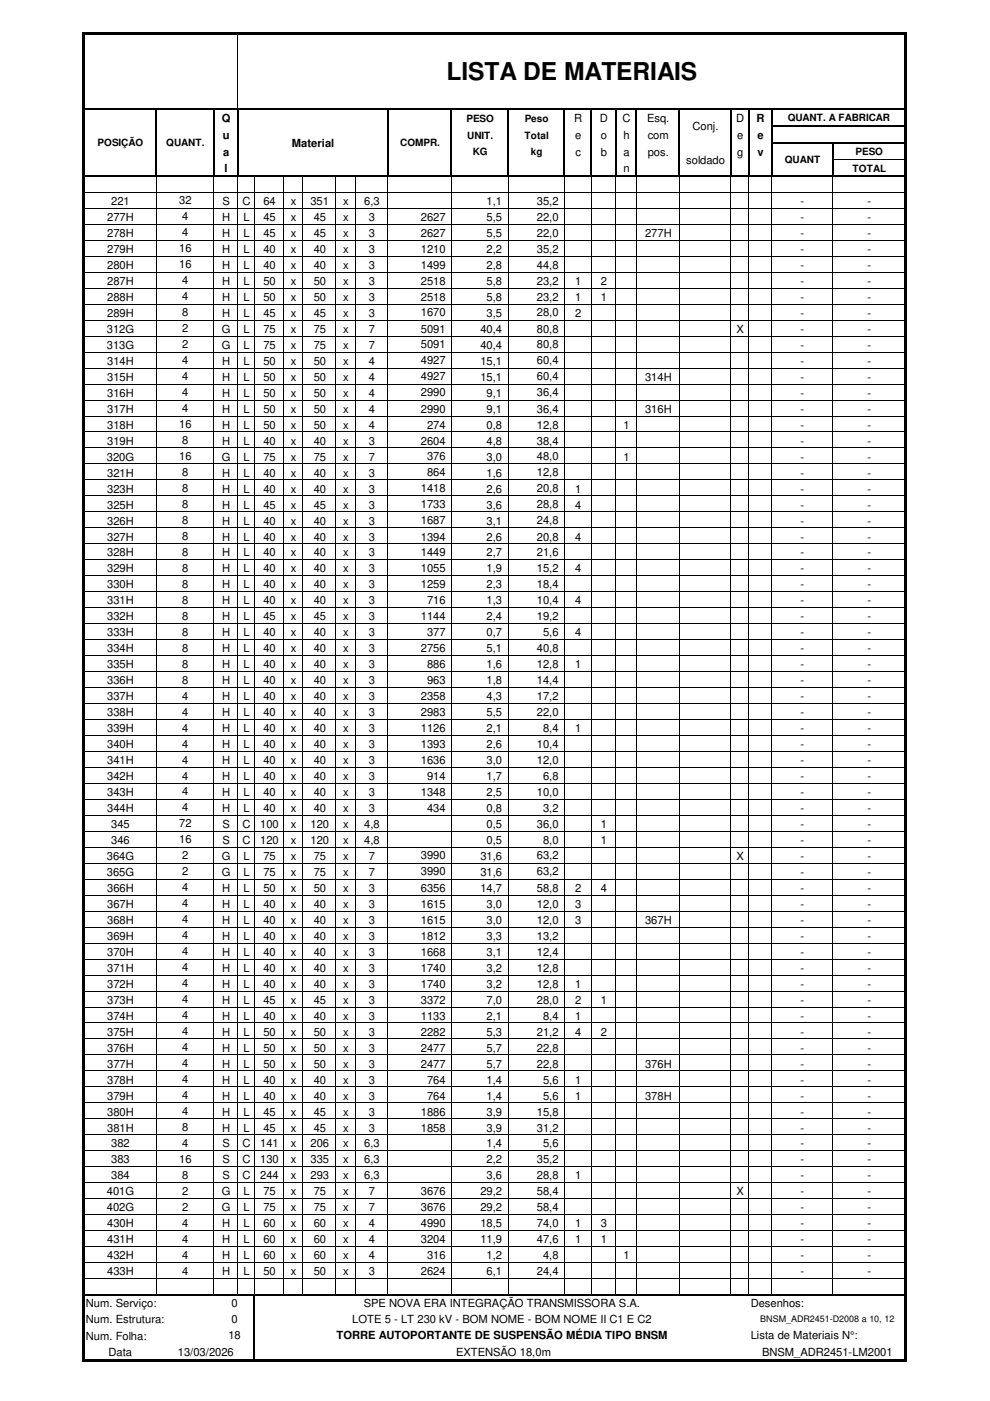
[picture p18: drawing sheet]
<svg xmlns="http://www.w3.org/2000/svg" width="210mm" height="297mm" viewBox="0 0 210 297" stroke-linecap="round" stroke-linejoin="round" font-family="sans-serif">
<defs><g id="words">
<text font-size="5.2" x="94.7" y="17">LISTA DE MATERIAIS</text>
<g font-size="2.4">
<text x="47" y="25.9">Q</text>
<text x="47.2" y="29.5">u</text>
<text x="121.8" y="25.9">R</text>
<text x="122" y="29.5">e</text>
<text x="127.2" y="25.9">D</text>
<text x="127.4" y="29.5">o</text>
<text x="132" y="25.9">C</text>
<text x="132.2" y="29.5">h</text>
<text x="137.2" y="25.9">Esq.</text>
<text x="137.3" y="29.5">com</text>
<text x="146.9" y="27.6">Conj.</text>
<text x="156.1" y="25.9">D</text>
<text x="156.3" y="29.5">e</text>
<text x="160.4" y="25.9">R</text>
<text x="160.6" y="29.5">e</text>
<text x="47.3" y="33">a</text>
<text x="61.9" y="31.1">Material</text>
<text x="122" y="33">c</text>
<text x="127.4" y="33">b</text>
<text x="132.2" y="33">a</text>
<text x="137.3" y="33">pos.</text>
<text x="145.5" y="34.7">soldado</text>
<text x="156.3" y="33">g</text>
<text x="160.6" y="33">v</text>
<text x="47.6" y="36.4">l</text>
<text x="132.2" y="36.4">n</text>
<text x="22.7" y="46.9">277H</text>
<text x="23.6" y="43.5">221</text>
<text x="38" y="43.3">32</text>
<text x="38.7" y="46.7">4</text>
<text x="47.1" y="46.9">H</text>
<text x="47.2" y="43.5">S</text>
<text x="51.4" y="43.5">C</text>
<text x="51.6" y="46.9">L</text>
<text x="55.8" y="43.5">64</text>
<text x="55.8" y="46.9">45</text>
<text x="61.7" y="43.5">x</text>
<text x="61.7" y="46.9">x</text>
<text x="65.8" y="43.5">351</text>
<text x="66.5" y="46.9">45</text>
<text x="72.7" y="43.5">x</text>
<text x="72.7" y="46.9">x</text>
<text x="77.2" y="43.5">6,3</text>
<text x="78.2" y="46.9">3</text>
<text x="89.2" y="46.9">2627</text>
<text x="103.2" y="43.5">1,1</text>
<text x="103.2" y="46.9">5,5</text>
<text x="113.8" y="43.5">35,2</text>
<text x="113.8" y="46.9">22,0</text>
<text x="169.8" y="43.5">-</text>
<text x="169.8" y="46.9">-</text>
<text x="183.9" y="43.5">-</text>
<text x="183.9" y="46.9">-</text>
<text x="22.7" y="50.2">278H</text>
<text x="22.7" y="53.6">279H</text>
<text x="38" y="53.5">16</text>
<text x="38.7" y="50.1">4</text>
<text x="47.1" y="50.2">H</text>
<text x="47.1" y="53.6">H</text>
<text x="51.6" y="50.2">L</text>
<text x="51.6" y="53.6">L</text>
<text x="55.8" y="50.2">45</text>
<text x="55.8" y="53.6">40</text>
<text x="61.7" y="50.2">x</text>
<text x="61.7" y="53.6">x</text>
<text x="66.5" y="50.2">45</text>
<text x="66.5" y="53.6">40</text>
<text x="72.7" y="50.2">x</text>
<text x="72.7" y="53.6">x</text>
<text x="78.2" y="50.2">3</text>
<text x="78.2" y="53.6">3</text>
<text x="89.2" y="50.2">2627</text>
<text x="89.2" y="53.6">1210</text>
<text x="103.2" y="50.2">5,5</text>
<text x="103.2" y="53.6">2,2</text>
<text x="113.8" y="50.2">22,0</text>
<text x="113.8" y="53.6">35,2</text>
<text x="136.8" y="50.2">277H</text>
<text x="169.8" y="50.2">-</text>
<text x="169.8" y="53.6">-</text>
<text x="183.9" y="50.2">-</text>
<text x="183.9" y="53.6">-</text>
<text x="22.7" y="57">280H</text>
<text x="38" y="56.9">16</text>
<text x="47.1" y="57">H</text>
<text x="51.6" y="57">L</text>
<text x="55.8" y="57">40</text>
<text x="61.7" y="57">x</text>
<text x="66.5" y="57">40</text>
<text x="72.7" y="57">x</text>
<text x="78.2" y="57">3</text>
<text x="89.2" y="57">1499</text>
<text x="103.2" y="57">2,8</text>
<text x="113.8" y="57">44,8</text>
<text x="169.8" y="57">-</text>
<text x="183.9" y="57">-</text>
<text x="22.7" y="60.4">287H</text>
<text x="22.7" y="63.8">288H</text>
<text x="38.7" y="60.3">4</text>
<text x="38.7" y="63.7">4</text>
<text x="47.1" y="60.4">H</text>
<text x="47.1" y="63.8">H</text>
<text x="51.6" y="60.4">L</text>
<text x="51.6" y="63.8">L</text>
<text x="55.8" y="60.4">50</text>
<text x="55.8" y="63.8">50</text>
<text x="61.7" y="60.4">x</text>
<text x="61.7" y="63.8">x</text>
<text x="66.5" y="60.4">50</text>
<text x="66.5" y="63.8">50</text>
<text x="72.7" y="60.4">x</text>
<text x="72.7" y="63.8">x</text>
<text x="78.2" y="60.4">3</text>
<text x="78.2" y="63.8">3</text>
<text x="89.2" y="60.4">2518</text>
<text x="89.2" y="63.8">2518</text>
<text x="103.2" y="60.4">5,8</text>
<text x="103.2" y="63.8">5,8</text>
<text x="113.8" y="60.4">23,2</text>
<text x="113.8" y="63.8">23,2</text>
<text x="122" y="60.4">1</text>
<text x="122" y="63.8">1</text>
<text x="127.4" y="60.4">2</text>
<text x="127.4" y="63.8">1</text>
<text x="169.8" y="60.4">-</text>
<text x="169.8" y="63.8">-</text>
<text x="183.9" y="60.4">-</text>
<text x="183.9" y="63.8">-</text>
<text x="22.6" y="70.6">312G</text>
<text x="22.7" y="67.2">289H</text>
<text x="38.7" y="70.4">2</text>
<text x="38.7" y="67.1">8</text>
<text x="47" y="70.6">G</text>
<text x="47.1" y="67.2">H</text>
<text x="51.6" y="70.6">L</text>
<text x="51.6" y="67.2">L</text>
<text x="55.8" y="70.6">75</text>
<text x="55.8" y="67.2">45</text>
<text x="61.7" y="70.6">x</text>
<text x="61.7" y="67.2">x</text>
<text x="66.5" y="70.6">75</text>
<text x="66.5" y="67.2">45</text>
<text x="72.7" y="70.6">x</text>
<text x="72.7" y="67.2">x</text>
<text x="78.2" y="70.6">7</text>
<text x="78.2" y="67.2">3</text>
<text x="89.2" y="70.6">5091</text>
<text x="89.2" y="67.1">1670</text>
<text x="101.9" y="70.6">40,4</text>
<text x="103.2" y="67.2">3,5</text>
<text x="113.8" y="70.6">80,8</text>
<text x="113.8" y="67.1">28,0</text>
<text x="122" y="67.2">2</text>
<text x="156.2" y="70.6">X</text>
<text x="169.8" y="70.6">-</text>
<text x="169.8" y="67.2">-</text>
<text x="183.9" y="70.6">-</text>
<text x="183.9" y="67.2">-</text>
<text x="22.6" y="74">313G</text>
<text x="22.7" y="77.3">314H</text>
<text x="38.7" y="73.8">2</text>
<text x="38.7" y="77.2">4</text>
<text x="47" y="74">G</text>
<text x="47.1" y="77.3">H</text>
<text x="51.6" y="74">L</text>
<text x="51.6" y="77.3">L</text>
<text x="55.8" y="74">75</text>
<text x="55.8" y="77.3">50</text>
<text x="61.7" y="74">x</text>
<text x="61.7" y="77.3">x</text>
<text x="66.5" y="74">75</text>
<text x="66.5" y="77.3">50</text>
<text x="72.7" y="74">x</text>
<text x="72.7" y="77.3">x</text>
<text x="78.2" y="74">7</text>
<text x="78.2" y="77.3">4</text>
<text x="89.2" y="73.8">5091</text>
<text x="89.2" y="77.2">4927</text>
<text x="101.9" y="74">40,4</text>
<text x="101.9" y="77.3">15,1</text>
<text x="113.8" y="73.8">80,8</text>
<text x="113.8" y="77.2">60,4</text>
<text x="169.8" y="74">-</text>
<text x="169.8" y="77.3">-</text>
<text x="183.9" y="74">-</text>
<text x="183.9" y="77.3">-</text>
<text x="22.7" y="80.7">315H</text>
<text x="38.7" y="84">4</text>
<text x="38.7" y="80.6">4</text>
<text x="47.1" y="80.7">H</text>
<text x="51.6" y="80.7">L</text>
<text x="55.8" y="80.7">50</text>
<text x="61.7" y="80.7">x</text>
<text x="66.5" y="80.7">50</text>
<text x="72.7" y="80.7">x</text>
<text x="78.2" y="80.7">4</text>
<text x="89.2" y="84">2990</text>
<text x="89.2" y="80.6">4927</text>
<text x="101.9" y="80.7">15,1</text>
<text x="113.8" y="80.6">60,4</text>
<text x="113.8" y="84">36,4</text>
<text x="136.8" y="80.7">314H</text>
<text x="169.8" y="80.7">-</text>
<text x="183.9" y="80.7">-</text>
<text x="22.7" y="84.1">316H</text>
<text x="22.7" y="87.5">317H</text>
<text x="38.7" y="87.4">4</text>
<text x="47.1" y="84.1">H</text>
<text x="47.1" y="87.5">H</text>
<text x="51.6" y="84.1">L</text>
<text x="51.6" y="87.5">L</text>
<text x="55.8" y="84.1">50</text>
<text x="55.8" y="87.5">50</text>
<text x="61.7" y="84.1">x</text>
<text x="61.7" y="87.5">x</text>
<text x="66.5" y="84.1">50</text>
<text x="66.5" y="87.5">50</text>
<text x="72.7" y="84.1">x</text>
<text x="72.7" y="87.5">x</text>
<text x="78.2" y="84.1">4</text>
<text x="78.2" y="87.5">4</text>
<text x="89.2" y="87.5">2990</text>
<text x="103.2" y="84.1">9,1</text>
<text x="103.2" y="87.5">9,1</text>
<text x="113.8" y="87.5">36,4</text>
<text x="136.8" y="87.5">316H</text>
<text x="169.8" y="84.1">-</text>
<text x="169.8" y="87.5">-</text>
<text x="183.9" y="84.1">-</text>
<text x="183.9" y="87.5">-</text>
<text x="22.7" y="90.9">318H</text>
<text x="22.7" y="94.3">319H</text>
<text x="38" y="90.8">16</text>
<text x="38.7" y="94.1">8</text>
<text x="47.1" y="90.9">H</text>
<text x="47.1" y="94.3">H</text>
<text x="51.6" y="90.9">L</text>
<text x="51.6" y="94.3">L</text>
<text x="55.8" y="90.9">50</text>
<text x="55.8" y="94.3">40</text>
<text x="61.7" y="90.9">x</text>
<text x="61.7" y="94.3">x</text>
<text x="66.5" y="90.9">50</text>
<text x="66.5" y="94.3">40</text>
<text x="72.7" y="90.9">x</text>
<text x="72.7" y="94.3">x</text>
<text x="78.2" y="90.9">4</text>
<text x="78.2" y="94.3">3</text>
<text x="89.2" y="94.3">2604</text>
<text x="90.6" y="90.9">274</text>
<text x="103.2" y="90.9">0,8</text>
<text x="103.2" y="94.3">4,8</text>
<text x="113.8" y="90.9">12,8</text>
<text x="113.8" y="94.3">38,4</text>
<text x="132.2" y="90.9">1</text>
<text x="169.8" y="90.9">-</text>
<text x="169.8" y="94.3">-</text>
<text x="183.9" y="90.9">-</text>
<text x="183.9" y="94.3">-</text>
<text x="22.6" y="97.7">320G</text>
<text x="22.7" y="101">321H</text>
<text x="38" y="97.5">16</text>
<text x="38.7" y="100.9">8</text>
<text x="47" y="97.7">G</text>
<text x="47.1" y="101">H</text>
<text x="51.6" y="101">L</text>
<text x="51.6" y="97.7">L</text>
<text x="55.8" y="101">40</text>
<text x="55.8" y="97.7">75</text>
<text x="61.7" y="101">x</text>
<text x="61.7" y="97.7">x</text>
<text x="66.5" y="101">40</text>
<text x="66.5" y="97.7">75</text>
<text x="72.7" y="101">x</text>
<text x="72.7" y="97.7">x</text>
<text x="78.2" y="101">3</text>
<text x="78.2" y="97.7">7</text>
<text x="90.6" y="100.9">864</text>
<text x="90.6" y="97.5">376</text>
<text x="103.2" y="101">1,6</text>
<text x="103.2" y="97.7">3,0</text>
<text x="113.8" y="100.9">12,8</text>
<text x="113.8" y="97.5">48,0</text>
<text x="132.2" y="97.7">1</text>
<text x="169.8" y="101">-</text>
<text x="169.8" y="97.7">-</text>
<text x="183.9" y="101">-</text>
<text x="183.9" y="97.7">-</text>
<text x="22.7" y="104.4">323H</text>
<text x="22.7" y="107.8">325H</text>
<text x="38.7" y="104.3">8</text>
<text x="38.7" y="107.7">8</text>
<text x="47.1" y="104.4">H</text>
<text x="47.1" y="107.8">H</text>
<text x="51.6" y="104.4">L</text>
<text x="51.6" y="107.8">L</text>
<text x="55.8" y="104.4">40</text>
<text x="55.8" y="107.8">45</text>
<text x="61.7" y="104.4">x</text>
<text x="61.7" y="107.8">x</text>
<text x="66.5" y="104.4">40</text>
<text x="66.5" y="107.8">45</text>
<text x="72.7" y="104.4">x</text>
<text x="72.7" y="107.8">x</text>
<text x="78.2" y="104.4">3</text>
<text x="78.2" y="107.8">3</text>
<text x="89.2" y="104.3">1418</text>
<text x="89.2" y="107.7">1733</text>
<text x="103.2" y="104.4">2,6</text>
<text x="103.2" y="107.8">3,6</text>
<text x="113.8" y="104.3">20,8</text>
<text x="113.8" y="107.7">28,8</text>
<text x="122" y="104.4">1</text>
<text x="122" y="107.8">4</text>
<text x="169.8" y="104.4">-</text>
<text x="169.8" y="107.8">-</text>
<text x="183.9" y="104.4">-</text>
<text x="183.9" y="107.8">-</text>
<text x="22.7" y="111.2">326H</text>
<text x="38.7" y="111.1">8</text>
<text x="47.1" y="111.2">H</text>
<text x="51.6" y="111.2">L</text>
<text x="55.8" y="111.2">40</text>
<text x="61.7" y="111.2">x</text>
<text x="66.5" y="111.2">40</text>
<text x="72.7" y="111.2">x</text>
<text x="78.2" y="111.2">3</text>
<text x="89.2" y="111.1">1687</text>
<text x="103.2" y="111.2">3,1</text>
<text x="113.8" y="111.1">24,8</text>
<text x="169.8" y="111.2">-</text>
<text x="183.9" y="111.2">-</text>
<text x="22.7" y="114.6">327H</text>
<text x="22.7" y="118">328H</text>
<text x="38.7" y="114.5">8</text>
<text x="38.7" y="117.9">8</text>
<text x="47.1" y="114.6">H</text>
<text x="47.1" y="118">H</text>
<text x="51.6" y="114.6">L</text>
<text x="51.6" y="118">L</text>
<text x="55.8" y="114.6">40</text>
<text x="55.8" y="118">40</text>
<text x="61.7" y="114.6">x</text>
<text x="61.7" y="118">x</text>
<text x="66.5" y="114.6">40</text>
<text x="66.5" y="118">40</text>
<text x="72.7" y="114.6">x</text>
<text x="72.7" y="118">x</text>
<text x="78.2" y="114.6">3</text>
<text x="78.2" y="118">3</text>
<text x="89.2" y="114.6">1394</text>
<text x="89.2" y="118">1449</text>
<text x="103.2" y="114.6">2,6</text>
<text x="103.2" y="118">2,7</text>
<text x="113.8" y="114.6">20,8</text>
<text x="113.8" y="118">21,6</text>
<text x="122" y="114.6">4</text>
<text x="169.8" y="114.6">-</text>
<text x="169.8" y="118">-</text>
<text x="183.9" y="114.6">-</text>
<text x="183.9" y="118">-</text>
<text x="22.7" y="121.4">329H</text>
<text x="22.7" y="124.8">330H</text>
<text x="38.7" y="121.2">8</text>
<text x="38.7" y="124.6">8</text>
<text x="47.1" y="121.4">H</text>
<text x="47.1" y="124.8">H</text>
<text x="51.6" y="121.4">L</text>
<text x="51.6" y="124.8">L</text>
<text x="55.8" y="121.4">40</text>
<text x="55.8" y="124.8">40</text>
<text x="61.7" y="121.4">x</text>
<text x="61.7" y="124.8">x</text>
<text x="66.5" y="121.4">40</text>
<text x="66.5" y="124.8">40</text>
<text x="72.7" y="121.4">x</text>
<text x="72.7" y="124.8">x</text>
<text x="78.2" y="121.4">3</text>
<text x="78.2" y="124.8">3</text>
<text x="89.2" y="121.4">1055</text>
<text x="89.2" y="124.8">1259</text>
<text x="103.2" y="121.4">1,9</text>
<text x="103.2" y="124.8">2,3</text>
<text x="113.8" y="121.4">15,2</text>
<text x="113.8" y="124.8">18,4</text>
<text x="122" y="121.4">4</text>
<text x="169.8" y="121.4">-</text>
<text x="169.8" y="124.8">-</text>
<text x="183.9" y="121.4">-</text>
<text x="183.9" y="124.8">-</text>
<text x="22.7" y="128.1">331H</text>
<text x="22.7" y="131.5">332H</text>
<text x="38.7" y="128">8</text>
<text x="38.7" y="131.4">8</text>
<text x="47.1" y="128.1">H</text>
<text x="47.1" y="131.5">H</text>
<text x="51.6" y="128.1">L</text>
<text x="51.6" y="131.5">L</text>
<text x="55.8" y="128.1">40</text>
<text x="55.8" y="131.5">45</text>
<text x="61.7" y="128.1">x</text>
<text x="61.7" y="131.5">x</text>
<text x="66.5" y="128.1">40</text>
<text x="66.5" y="131.5">45</text>
<text x="72.7" y="128.1">x</text>
<text x="72.7" y="131.5">x</text>
<text x="78.2" y="128.1">3</text>
<text x="78.2" y="131.5">3</text>
<text x="89.2" y="131.5">1144</text>
<text x="90.6" y="128.1">716</text>
<text x="103.2" y="128.1">1,3</text>
<text x="103.2" y="131.5">2,4</text>
<text x="113.8" y="128.1">10,4</text>
<text x="113.8" y="131.5">19,2</text>
<text x="122" y="128.1">4</text>
<text x="169.8" y="128.1">-</text>
<text x="169.8" y="131.5">-</text>
<text x="183.9" y="128.1">-</text>
<text x="183.9" y="131.5">-</text>
<text x="22.7" y="134.9">333H</text>
<text x="38.7" y="134.8">8</text>
<text x="47.1" y="134.9">H</text>
<text x="51.6" y="134.9">L</text>
<text x="55.8" y="134.9">40</text>
<text x="61.7" y="134.9">x</text>
<text x="66.5" y="134.9">40</text>
<text x="72.7" y="134.9">x</text>
<text x="78.2" y="134.9">3</text>
<text x="90.6" y="134.9">377</text>
<text x="103.2" y="134.9">0,7</text>
<text x="115.1" y="134.9">5,6</text>
<text x="122" y="134.9">4</text>
<text x="169.8" y="134.9">-</text>
<text x="183.9" y="134.9">-</text>
<text x="22.7" y="138.3">334H</text>
<text x="22.7" y="141.7">335H</text>
<text x="38.7" y="138.2">8</text>
<text x="38.7" y="141.6">8</text>
<text x="47.1" y="138.3">H</text>
<text x="47.1" y="141.7">H</text>
<text x="51.6" y="138.3">L</text>
<text x="51.6" y="141.7">L</text>
<text x="55.8" y="138.3">40</text>
<text x="55.8" y="141.7">40</text>
<text x="61.7" y="138.3">x</text>
<text x="61.7" y="141.7">x</text>
<text x="66.5" y="138.3">40</text>
<text x="66.5" y="141.7">40</text>
<text x="72.7" y="138.3">x</text>
<text x="72.7" y="141.7">x</text>
<text x="78.2" y="138.3">3</text>
<text x="78.2" y="141.7">3</text>
<text x="89.2" y="138.3">2756</text>
<text x="90.6" y="141.7">886</text>
<text x="103.2" y="138.3">5,1</text>
<text x="103.2" y="141.7">1,6</text>
<text x="113.8" y="138.3">40,8</text>
<text x="113.8" y="141.7">12,8</text>
<text x="122" y="141.7">1</text>
<text x="169.8" y="141.7">-</text>
<text x="169.8" y="138.3">-</text>
<text x="183.9" y="141.7">-</text>
<text x="183.9" y="138.3">-</text>
<text x="22.7" y="145.1">336H</text>
<text x="22.7" y="148.5">337H</text>
<text x="38.7" y="144.9">8</text>
<text x="38.7" y="148.3">4</text>
<text x="47.1" y="145.1">H</text>
<text x="47.1" y="148.5">H</text>
<text x="51.6" y="145.1">L</text>
<text x="51.6" y="148.5">L</text>
<text x="55.8" y="145.1">40</text>
<text x="55.8" y="148.5">40</text>
<text x="61.7" y="145.1">x</text>
<text x="61.7" y="148.5">x</text>
<text x="66.5" y="145.1">40</text>
<text x="66.5" y="148.5">40</text>
<text x="72.7" y="145.1">x</text>
<text x="72.7" y="148.5">x</text>
<text x="78.2" y="145.1">3</text>
<text x="78.2" y="148.5">3</text>
<text x="89.2" y="148.5">2358</text>
<text x="90.6" y="145.1">963</text>
<text x="103.2" y="145.1">1,8</text>
<text x="103.2" y="148.5">4,3</text>
<text x="113.8" y="145.1">14,4</text>
<text x="113.8" y="148.5">17,2</text>
<text x="169.8" y="145.1">-</text>
<text x="169.8" y="148.5">-</text>
<text x="183.9" y="145.1">-</text>
<text x="183.9" y="148.5">-</text>
<text x="22.7" y="151.8">338H</text>
<text x="22.7" y="155.2">339H</text>
<text x="38.7" y="151.7">4</text>
<text x="38.7" y="155.1">4</text>
<text x="47.1" y="151.8">H</text>
<text x="47.1" y="155.2">H</text>
<text x="51.6" y="151.8">L</text>
<text x="51.6" y="155.2">L</text>
<text x="55.8" y="151.8">40</text>
<text x="55.8" y="155.2">40</text>
<text x="61.7" y="151.8">x</text>
<text x="61.7" y="155.2">x</text>
<text x="66.5" y="151.8">40</text>
<text x="66.5" y="155.2">40</text>
<text x="72.7" y="151.8">x</text>
<text x="72.7" y="155.2">x</text>
<text x="78.2" y="151.8">3</text>
<text x="78.2" y="155.2">3</text>
<text x="89.2" y="151.8">2983</text>
<text x="89.2" y="155.2">1126</text>
<text x="103.2" y="151.8">5,5</text>
<text x="103.2" y="155.2">2,1</text>
<text x="113.8" y="151.8">22,0</text>
<text x="115.1" y="155.2">8,4</text>
<text x="122" y="155.2">1</text>
<text x="169.8" y="155.2">-</text>
<text x="169.8" y="151.8">-</text>
<text x="183.9" y="155.2">-</text>
<text x="183.9" y="151.8">-</text>
<text x="22.7" y="158.6">340H</text>
<text x="38.7" y="158.5">4</text>
<text x="38.7" y="161.9">4</text>
<text x="47.1" y="158.6">H</text>
<text x="51.6" y="158.6">L</text>
<text x="55.8" y="158.6">40</text>
<text x="61.7" y="158.6">x</text>
<text x="66.5" y="158.6">40</text>
<text x="72.7" y="158.6">x</text>
<text x="78.2" y="158.6">3</text>
<text x="89.2" y="158.6">1393</text>
<text x="103.2" y="158.6">2,6</text>
<text x="113.8" y="158.6">10,4</text>
<text x="169.8" y="158.6">-</text>
<text x="183.9" y="158.6">-</text>
<text x="22.7" y="162">341H</text>
<text x="22.7" y="165.4">342H</text>
<text x="38.7" y="165.3">4</text>
<text x="47.1" y="162">H</text>
<text x="47.1" y="165.4">H</text>
<text x="51.6" y="162">L</text>
<text x="51.6" y="165.4">L</text>
<text x="55.8" y="162">40</text>
<text x="55.8" y="165.4">40</text>
<text x="61.7" y="162">x</text>
<text x="61.7" y="165.4">x</text>
<text x="66.5" y="162">40</text>
<text x="66.5" y="165.4">40</text>
<text x="72.7" y="162">x</text>
<text x="72.7" y="165.4">x</text>
<text x="78.2" y="162">3</text>
<text x="78.2" y="165.4">3</text>
<text x="89.2" y="162">1636</text>
<text x="90.6" y="165.4">914</text>
<text x="103.2" y="162">3,0</text>
<text x="103.2" y="165.4">1,7</text>
<text x="113.8" y="162">12,0</text>
<text x="115.1" y="165.4">6,8</text>
<text x="169.8" y="165.4">-</text>
<text x="169.8" y="162">-</text>
<text x="183.9" y="165.4">-</text>
<text x="183.9" y="162">-</text>
<text x="22.7" y="168.8">343H</text>
<text x="22.7" y="172.2">344H</text>
<text x="38.7" y="168.7">4</text>
<text x="38.7" y="172">4</text>
<text x="47.1" y="168.8">H</text>
<text x="47.1" y="172.2">H</text>
<text x="51.6" y="168.8">L</text>
<text x="51.6" y="172.2">L</text>
<text x="55.8" y="168.8">40</text>
<text x="55.8" y="172.2">40</text>
<text x="61.7" y="168.8">x</text>
<text x="61.7" y="172.2">x</text>
<text x="66.5" y="168.8">40</text>
<text x="66.5" y="172.2">40</text>
<text x="72.7" y="168.8">x</text>
<text x="72.7" y="172.2">x</text>
<text x="78.2" y="168.8">3</text>
<text x="78.2" y="172.2">3</text>
<text x="89.2" y="168.8">1348</text>
<text x="90.6" y="172.2">434</text>
<text x="103.2" y="168.8">2,5</text>
<text x="103.2" y="172.2">0,8</text>
<text x="113.8" y="168.8">10,0</text>
<text x="115.1" y="172.2">3,2</text>
<text x="169.8" y="172.2">-</text>
<text x="169.8" y="168.8">-</text>
<text x="183.9" y="168.8">-</text>
<text x="183.9" y="172.2">-</text>
<text x="23.6" y="175.6">345</text>
<text x="23.6" y="178.9">346</text>
<text x="38" y="175.4">72</text>
<text x="38" y="178.8">16</text>
<text x="47.2" y="175.6">S</text>
<text x="47.2" y="178.9">S</text>
<text x="51.4" y="175.6">C</text>
<text x="51.4" y="178.9">C</text>
<text x="55.2" y="175.6">100</text>
<text x="55.2" y="178.9">120</text>
<text x="61.7" y="175.6">x</text>
<text x="61.7" y="178.9">x</text>
<text x="65.8" y="175.6">120</text>
<text x="65.8" y="178.9">120</text>
<text x="72.7" y="175.6">x</text>
<text x="72.7" y="178.9">x</text>
<text x="77.2" y="175.6">4,8</text>
<text x="77.2" y="178.9">4,8</text>
<text x="103.2" y="175.6">0,5</text>
<text x="103.2" y="178.9">0,5</text>
<text x="113.8" y="175.6">36,0</text>
<text x="115.1" y="178.9">8,0</text>
<text x="127.4" y="175.6">1</text>
<text x="127.4" y="178.9">1</text>
<text x="169.8" y="175.6">-</text>
<text x="169.8" y="178.9">-</text>
<text x="183.9" y="175.6">-</text>
<text x="183.9" y="178.9">-</text>
<text x="22.6" y="182.3">364G</text>
<text x="22.6" y="185.7">365G</text>
<text x="38.7" y="182.2">2</text>
<text x="38.7" y="185.6">2</text>
<text x="47" y="182.3">G</text>
<text x="47" y="185.7">G</text>
<text x="51.6" y="182.3">L</text>
<text x="51.6" y="185.7">L</text>
<text x="55.8" y="182.3">75</text>
<text x="55.8" y="185.7">75</text>
<text x="61.7" y="182.3">x</text>
<text x="61.7" y="185.7">x</text>
<text x="66.5" y="182.3">75</text>
<text x="66.5" y="185.7">75</text>
<text x="72.7" y="182.3">x</text>
<text x="72.7" y="185.7">x</text>
<text x="78.2" y="182.3">7</text>
<text x="78.2" y="185.7">7</text>
<text x="89.2" y="182.2">3990</text>
<text x="89.2" y="185.6">3990</text>
<text x="101.9" y="182.3">31,6</text>
<text x="101.9" y="185.7">31,6</text>
<text x="113.8" y="182.2">63,2</text>
<text x="113.8" y="185.6">63,2</text>
<text x="156.2" y="182.3">X</text>
<text x="169.8" y="185.7">-</text>
<text x="169.8" y="182.3">-</text>
<text x="183.9" y="185.7">-</text>
<text x="183.9" y="182.3">-</text>
<text x="22.7" y="189.1">366H</text>
<text x="38.7" y="189">4</text>
<text x="47.1" y="189.1">H</text>
<text x="51.6" y="189.1">L</text>
<text x="55.8" y="189.1">50</text>
<text x="61.7" y="189.1">x</text>
<text x="66.5" y="189.1">50</text>
<text x="72.7" y="189.1">x</text>
<text x="78.2" y="189.1">3</text>
<text x="89.2" y="189.1">6356</text>
<text x="101.9" y="189.1">14,7</text>
<text x="113.8" y="189.1">58,8</text>
<text x="122" y="189.1">2</text>
<text x="127.4" y="189.1">4</text>
<text x="169.8" y="189.1">-</text>
<text x="183.9" y="189.1">-</text>
<text x="22.7" y="192.5">367H</text>
<text x="22.7" y="195.9">368H</text>
<text x="38.7" y="192.4">4</text>
<text x="38.7" y="195.7">4</text>
<text x="47.1" y="192.5">H</text>
<text x="47.1" y="195.9">H</text>
<text x="51.6" y="192.5">L</text>
<text x="51.6" y="195.9">L</text>
<text x="55.8" y="192.5">40</text>
<text x="55.8" y="195.9">40</text>
<text x="61.7" y="192.5">x</text>
<text x="61.7" y="195.9">x</text>
<text x="66.5" y="192.5">40</text>
<text x="66.5" y="195.9">40</text>
<text x="72.7" y="192.5">x</text>
<text x="72.7" y="195.9">x</text>
<text x="78.2" y="192.5">3</text>
<text x="78.2" y="195.9">3</text>
<text x="89.2" y="192.5">1615</text>
<text x="89.2" y="195.9">1615</text>
<text x="103.2" y="192.5">3,0</text>
<text x="103.2" y="195.9">3,0</text>
<text x="113.8" y="192.5">12,0</text>
<text x="113.8" y="195.9">12,0</text>
<text x="122" y="192.5">3</text>
<text x="122" y="195.9">3</text>
<text x="136.8" y="195.9">367H</text>
<text x="169.8" y="192.5">-</text>
<text x="169.8" y="195.9">-</text>
<text x="183.9" y="192.5">-</text>
<text x="183.9" y="195.9">-</text>
<text x="22.7" y="199.3">369H</text>
<text x="22.7" y="202.6">370H</text>
<text x="38.7" y="199.1">4</text>
<text x="38.7" y="202.5">4</text>
<text x="47.1" y="199.3">H</text>
<text x="47.1" y="202.6">H</text>
<text x="51.6" y="199.3">L</text>
<text x="51.6" y="202.6">L</text>
<text x="55.8" y="199.3">40</text>
<text x="55.8" y="202.6">40</text>
<text x="61.7" y="199.3">x</text>
<text x="61.7" y="202.6">x</text>
<text x="66.5" y="199.3">40</text>
<text x="66.5" y="202.6">40</text>
<text x="72.7" y="199.3">x</text>
<text x="72.7" y="202.6">x</text>
<text x="78.2" y="199.3">3</text>
<text x="78.2" y="202.6">3</text>
<text x="89.2" y="199.3">1812</text>
<text x="89.2" y="202.6">1668</text>
<text x="103.2" y="199.3">3,3</text>
<text x="103.2" y="202.6">3,1</text>
<text x="113.8" y="199.3">13,2</text>
<text x="113.8" y="202.6">12,4</text>
<text x="169.8" y="199.3">-</text>
<text x="169.8" y="202.6">-</text>
<text x="183.9" y="199.3">-</text>
<text x="183.9" y="202.6">-</text>
<text x="22.7" y="206">371H</text>
<text x="22.7" y="209.4">372H</text>
<text x="38.7" y="205.9">4</text>
<text x="38.7" y="209.3">4</text>
<text x="47.1" y="206">H</text>
<text x="47.1" y="209.4">H</text>
<text x="51.6" y="206">L</text>
<text x="51.6" y="209.4">L</text>
<text x="55.8" y="206">40</text>
<text x="55.8" y="209.4">40</text>
<text x="61.7" y="206">x</text>
<text x="61.7" y="209.4">x</text>
<text x="66.5" y="206">40</text>
<text x="66.5" y="209.4">40</text>
<text x="72.7" y="206">x</text>
<text x="72.7" y="209.4">x</text>
<text x="78.2" y="206">3</text>
<text x="78.2" y="209.4">3</text>
<text x="89.2" y="206">1740</text>
<text x="89.2" y="209.4">1740</text>
<text x="103.2" y="206">3,2</text>
<text x="103.2" y="209.4">3,2</text>
<text x="113.8" y="206">12,8</text>
<text x="113.8" y="209.4">12,8</text>
<text x="122" y="209.4">1</text>
<text x="169.8" y="209.4">-</text>
<text x="169.8" y="206">-</text>
<text x="183.9" y="209.4">-</text>
<text x="183.9" y="206">-</text>
<text x="22.7" y="212.8">373H</text>
<text x="38.7" y="212.7">4</text>
<text x="47.1" y="212.8">H</text>
<text x="51.6" y="212.8">L</text>
<text x="55.8" y="212.8">45</text>
<text x="61.7" y="212.8">x</text>
<text x="66.5" y="212.8">45</text>
<text x="72.7" y="212.8">x</text>
<text x="78.2" y="212.8">3</text>
<text x="89.2" y="212.8">3372</text>
<text x="103.2" y="212.8">7,0</text>
<text x="113.8" y="212.8">28,0</text>
<text x="122" y="212.8">2</text>
<text x="127.4" y="212.8">1</text>
<text x="169.8" y="212.8">-</text>
<text x="183.9" y="212.8">-</text>
<text x="22.7" y="216.2">374H</text>
<text x="22.7" y="219.6">375H</text>
<text x="38.7" y="216.1">4</text>
<text x="38.7" y="219.5">4</text>
<text x="47.1" y="216.2">H</text>
<text x="47.1" y="219.6">H</text>
<text x="51.6" y="216.2">L</text>
<text x="51.6" y="219.6">L</text>
<text x="55.8" y="216.2">40</text>
<text x="55.8" y="219.6">50</text>
<text x="61.7" y="216.2">x</text>
<text x="61.7" y="219.6">x</text>
<text x="66.5" y="216.2">40</text>
<text x="66.5" y="219.6">50</text>
<text x="72.7" y="216.2">x</text>
<text x="72.7" y="219.6">x</text>
<text x="78.2" y="216.2">3</text>
<text x="78.2" y="219.6">3</text>
<text x="89.2" y="216.2">1133</text>
<text x="89.2" y="219.6">2282</text>
<text x="103.2" y="216.2">2,1</text>
<text x="103.2" y="219.6">5,3</text>
<text x="113.8" y="219.6">21,2</text>
<text x="115.1" y="216.2">8,4</text>
<text x="122" y="216.2">1</text>
<text x="122" y="219.6">4</text>
<text x="127.4" y="219.6">2</text>
<text x="169.8" y="216.2">-</text>
<text x="169.8" y="219.6">-</text>
<text x="183.9" y="216.2">-</text>
<text x="183.9" y="219.6">-</text>
<text x="22.7" y="223">376H</text>
<text x="22.7" y="226.4">377H</text>
<text x="38.7" y="222.8">4</text>
<text x="38.7" y="226.2">4</text>
<text x="47.1" y="223">H</text>
<text x="47.1" y="226.4">H</text>
<text x="51.6" y="223">L</text>
<text x="51.6" y="226.4">L</text>
<text x="55.8" y="223">50</text>
<text x="55.8" y="226.4">50</text>
<text x="61.7" y="223">x</text>
<text x="61.7" y="226.4">x</text>
<text x="66.5" y="223">50</text>
<text x="66.5" y="226.4">50</text>
<text x="72.7" y="223">x</text>
<text x="72.7" y="226.4">x</text>
<text x="78.2" y="223">3</text>
<text x="78.2" y="226.4">3</text>
<text x="89.2" y="223">2477</text>
<text x="89.2" y="226.4">2477</text>
<text x="103.2" y="223">5,7</text>
<text x="103.2" y="226.4">5,7</text>
<text x="113.8" y="223">22,8</text>
<text x="113.8" y="226.4">22,8</text>
<text x="136.8" y="226.4">376H</text>
<text x="169.8" y="226.4">-</text>
<text x="169.8" y="223">-</text>
<text x="183.9" y="226.4">-</text>
<text x="183.9" y="223">-</text>
<text x="22.7" y="229.7">378H</text>
<text x="22.7" y="233.1">379H</text>
<text x="38.7" y="229.6">4</text>
<text x="38.7" y="233">4</text>
<text x="47.1" y="229.7">H</text>
<text x="47.1" y="233.1">H</text>
<text x="51.6" y="229.7">L</text>
<text x="51.6" y="233.1">L</text>
<text x="55.8" y="229.7">40</text>
<text x="55.8" y="233.1">40</text>
<text x="61.7" y="229.7">x</text>
<text x="61.7" y="233.1">x</text>
<text x="66.5" y="229.7">40</text>
<text x="66.5" y="233.1">40</text>
<text x="72.7" y="229.7">x</text>
<text x="72.7" y="233.1">x</text>
<text x="78.2" y="229.7">3</text>
<text x="78.2" y="233.1">3</text>
<text x="90.6" y="229.7">764</text>
<text x="90.6" y="233.1">764</text>
<text x="103.2" y="229.7">1,4</text>
<text x="103.2" y="233.1">1,4</text>
<text x="115.1" y="229.7">5,6</text>
<text x="115.1" y="233.1">5,6</text>
<text x="122" y="229.7">1</text>
<text x="122" y="233.1">1</text>
<text x="136.8" y="233.1">378H</text>
<text x="169.8" y="229.7">-</text>
<text x="169.8" y="233.1">-</text>
<text x="183.9" y="229.7">-</text>
<text x="183.9" y="233.1">-</text>
<text x="22.7" y="236.5">380H</text>
<text x="22.7" y="239.9">381H</text>
<text x="38.7" y="236.4">4</text>
<text x="38.7" y="239.8">8</text>
<text x="47.1" y="236.5">H</text>
<text x="47.1" y="239.9">H</text>
<text x="51.6" y="236.5">L</text>
<text x="51.6" y="239.9">L</text>
<text x="55.8" y="236.5">45</text>
<text x="55.8" y="239.9">45</text>
<text x="61.7" y="236.5">x</text>
<text x="61.7" y="239.9">x</text>
<text x="66.5" y="236.5">45</text>
<text x="66.5" y="239.9">45</text>
<text x="72.7" y="236.5">x</text>
<text x="72.7" y="239.9">x</text>
<text x="78.2" y="236.5">3</text>
<text x="78.2" y="239.9">3</text>
<text x="89.2" y="236.5">1886</text>
<text x="89.2" y="239.9">1858</text>
<text x="103.2" y="236.5">3,9</text>
<text x="103.2" y="239.9">3,9</text>
<text x="113.8" y="236.5">15,8</text>
<text x="113.8" y="239.9">31,2</text>
<text x="169.8" y="236.5">-</text>
<text x="169.8" y="239.9">-</text>
<text x="183.9" y="236.5">-</text>
<text x="183.9" y="239.9">-</text>
<text x="23.6" y="243.3">382</text>
<text x="38.7" y="243.2">4</text>
<text x="47.2" y="243.3">S</text>
<text x="51.4" y="243.3">C</text>
<text x="55.2" y="243.3">141</text>
<text x="61.7" y="243.3">x</text>
<text x="65.8" y="243.3">206</text>
<text x="72.7" y="243.3">x</text>
<text x="77.2" y="243.3">6,3</text>
<text x="103.2" y="243.3">1,4</text>
<text x="115.1" y="243.3">5,6</text>
<text x="169.8" y="243.3">-</text>
<text x="183.9" y="243.3">-</text>
<text x="23.6" y="246.7">383</text>
<text x="23.6" y="250.1">384</text>
<text x="38" y="246.5">16</text>
<text x="38.7" y="249.9">8</text>
<text x="47.2" y="246.7">S</text>
<text x="47.2" y="250.1">S</text>
<text x="51.4" y="246.7">C</text>
<text x="51.4" y="250.1">C</text>
<text x="55.2" y="246.7">130</text>
<text x="55.2" y="250.1">244</text>
<text x="61.7" y="246.7">x</text>
<text x="61.7" y="250.1">x</text>
<text x="65.8" y="246.7">335</text>
<text x="65.8" y="250.1">293</text>
<text x="72.7" y="246.7">x</text>
<text x="72.7" y="250.1">x</text>
<text x="77.2" y="246.7">6,3</text>
<text x="77.2" y="250.1">6,3</text>
<text x="103.2" y="246.7">2,2</text>
<text x="103.2" y="250.1">3,6</text>
<text x="113.8" y="246.7">35,2</text>
<text x="113.8" y="250.1">28,8</text>
<text x="122" y="250.1">1</text>
<text x="169.8" y="250.1">-</text>
<text x="169.8" y="246.7">-</text>
<text x="183.9" y="250.1">-</text>
<text x="183.9" y="246.7">-</text>
<text x="22.6" y="253.4">401G</text>
<text x="22.6" y="256.8">402G</text>
<text x="38.7" y="253.3">2</text>
<text x="38.7" y="256.7">2</text>
<text x="47" y="253.4">G</text>
<text x="47" y="256.8">G</text>
<text x="51.6" y="253.4">L</text>
<text x="51.6" y="256.8">L</text>
<text x="55.8" y="253.4">75</text>
<text x="55.8" y="256.8">75</text>
<text x="61.7" y="253.4">x</text>
<text x="61.7" y="256.8">x</text>
<text x="66.5" y="253.4">75</text>
<text x="66.5" y="256.8">75</text>
<text x="72.7" y="253.4">x</text>
<text x="72.7" y="256.8">x</text>
<text x="78.2" y="253.4">7</text>
<text x="78.2" y="256.8">7</text>
<text x="89.2" y="253.4">3676</text>
<text x="89.2" y="256.7">3676</text>
<text x="101.9" y="253.4">29,2</text>
<text x="101.9" y="256.8">29,2</text>
<text x="113.8" y="253.4">58,4</text>
<text x="113.8" y="256.7">58,4</text>
<text x="156.2" y="253.4">X</text>
<text x="169.8" y="253.4">-</text>
<text x="169.8" y="256.8">-</text>
<text x="183.9" y="253.4">-</text>
<text x="183.9" y="256.8">-</text>
<text x="22.7" y="263.6">431H</text>
<text x="22.7" y="260.2">430H</text>
<text x="38.7" y="263.5">4</text>
<text x="38.7" y="260.1">4</text>
<text x="47.1" y="263.6">H</text>
<text x="47.1" y="260.2">H</text>
<text x="51.6" y="263.6">L</text>
<text x="51.6" y="260.2">L</text>
<text x="55.8" y="263.6">60</text>
<text x="55.8" y="260.2">60</text>
<text x="61.7" y="263.6">x</text>
<text x="61.7" y="260.2">x</text>
<text x="66.5" y="263.6">60</text>
<text x="66.5" y="260.2">60</text>
<text x="72.7" y="263.6">x</text>
<text x="72.7" y="260.2">x</text>
<text x="78.2" y="263.6">4</text>
<text x="78.2" y="260.2">4</text>
<text x="89.2" y="263.5">3204</text>
<text x="89.2" y="260.1">4990</text>
<text x="101.9" y="263.6">11,9</text>
<text x="101.9" y="260.2">18,5</text>
<text x="113.8" y="263.5">47,6</text>
<text x="113.8" y="260.1">74,0</text>
<text x="122" y="263.6">1</text>
<text x="122" y="260.2">1</text>
<text x="127.4" y="263.6">1</text>
<text x="127.4" y="260.2">3</text>
<text x="169.8" y="263.6">-</text>
<text x="169.8" y="260.2">-</text>
<text x="183.9" y="263.6">-</text>
<text x="183.9" y="260.2">-</text>
<text x="22.7" y="267">432H</text>
<text x="38.7" y="266.9">4</text>
<text x="47.1" y="267">H</text>
<text x="51.6" y="267">L</text>
<text x="55.8" y="267">60</text>
<text x="61.7" y="267">x</text>
<text x="66.5" y="267">60</text>
<text x="72.7" y="267">x</text>
<text x="78.2" y="267">4</text>
<text x="90.6" y="267">316</text>
<text x="103.2" y="267">1,2</text>
<text x="115.1" y="267">4,8</text>
<text x="132.2" y="267">1</text>
<text x="169.8" y="267">-</text>
<text x="183.9" y="267">-</text>
<text x="22.7" y="270.4">433H</text>
<text x="38.7" y="270.3">4</text>
<text x="47.1" y="270.4">H</text>
<text x="51.6" y="270.4">L</text>
<text x="55.8" y="270.4">50</text>
<text x="61.7" y="270.4">x</text>
<text x="66.5" y="270.4">50</text>
<text x="72.7" y="270.4">x</text>
<text x="78.2" y="270.4">3</text>
<text x="89.2" y="270.4">2624</text>
<text x="103.2" y="270.4">6,1</text>
<text x="113.8" y="270.4">24,4</text>
<text x="169.8" y="270.4">-</text>
<text x="183.9" y="270.4">-</text>
<text x="18.2" y="277.1">Num. Serviço:</text>
<text x="18.2" y="280.5">Num. Estrutura:</text>
<text x="49.1" y="280.5">0</text>
<text x="49.1" y="277.1">0</text>
<text x="74.7" y="280.5">LOTE 5 - LT 230 kV - BOM NOME - BOM NOME II C1 E C2</text>
<text x="77.1" y="277.1">SPE NOVA ERA INTEGRAÇÃO TRANSMISSORA S.A.</text>
<text x="159.2" y="277.1">Desenhos:</text>
<text x="18.2" y="284">Num. Folha:</text>
<text x="23" y="287.5">Data</text>
<text x="37.7" y="287.4">13/03/2026</text>
<text x="48.4" y="283.9">18</text>
<text x="71.3" y="283.9">TORRE AUTOPORTANTE DE SUSPENSÃO MÉDIA TIPO BNSM</text>
<text x="96.7" y="287.4">EXTENSÃO 18,0m</text>
<text x="159.2" y="283.9">Lista de Materiais N°:</text>
<text x="161.6" y="287.4">BNSM_ADR2451-LM2001</text>
</g>
<g font-size="2.1">
<text x="98.9" y="25.8">PESO</text>
<text x="99.1" y="29.4">UNIT.</text>
<text x="111.2" y="29.4">Total</text>
<text x="111.3" y="25.8">Peso</text>
<text x="167" y="25.7">QUANT. A FABRICAR</text>
<text x="20.7" y="31">POSIÇÃO</text>
<text x="35.3" y="31">QUANT.</text>
<text x="84.9" y="31">COMPR.</text>
<text x="100.2" y="32.9">KG</text>
<text x="112.6" y="32.9">kg</text>
<text x="166.4" y="34.6">QUANT</text>
<text x="181.4" y="32.9">PESO</text>
<text x="180.8" y="36.4">TOTAL</text>
</g>
<text font-size="1.9" x="161.2" y="280.3">BNSM_ADR2451-D2008 a 10, 12</text>
</g></defs>
<g fill="none" stroke="#000" stroke-width=".21">
<path d="M50.4 7.4v15.6M33.1 37.6v236.8M45.3 37.6v236.8M50.4 37.6v236.8M54 37.6v236.8M60.1 37.6v236.8M64.2 37.6v236.8M71.2 37.6v236.8M75.3 37.6v236.8M82.2 37.6v236.8M95.7 37.6v236.8M107.7 37.6v236.8"/>
<path d="M119.7 37.6v236.8M125.3 37.6v236.8M130.6 37.6v236.8M134.9 37.6v236.8M144.1 37.6v236.8M155 37.6v236.8M158.7 37.6v236.8M163.6 37.6v236.8M176.6 37.6v236.8M176.7 33.8h14.9M18.1 40.8h173.5M18.1 44.2h173.5"/>
<path d="M18.1 47.6h173.5M18.1 50.9h173.5M18.1 54.3h173.5M18.1 57.7h173.5M18.1 61.1h173.5M18.1 64.5h173.5M18.1 67.9h173.5M18.1 71.3h173.5M18.1 74.7h173.5M18.1 78h173.5M18.1 81.4h173.5M18.1 84.8h173.5"/>
<path d="M18.1 88.2h173.5M18.1 91.6h173.5M18.1 95h173.5M18.1 98.4h173.5M18.1 101.7h173.5M18.1 105.1h173.5M18.1 108.5h173.5M18.1 111.9h173.5M18.1 115.3h173.5M18.1 118.7h173.5M18.1 122.1h173.5M18.1 125.5h173.5"/>
<path d="M18.1 128.8h173.5M18.1 132.2h173.5M18.1 135.6h173.5M18.1 139h173.5M18.1 142.4h173.5M18.1 145.8h173.5M18.1 149.2h173.5M18.1 152.5h173.5M18.1 155.9h173.5M18.1 159.3h173.5M18.1 162.7h173.5M18.1 166.1h173.5"/>
<path d="M18.1 169.5h173.5M18.1 172.9h173.5M18.1 176.3h173.5M18.1 179.6h173.5M18.1 183h173.5M18.1 186.4h173.5M18.1 189.8h173.5M18.1 193.2h173.5M18.1 196.6h173.5M18.1 200h173.5M18.1 203.3h173.5M18.1 206.7h173.5"/>
<path d="M18.1 210.1h173.5M18.1 213.5h173.5M18.1 216.9h173.5M18.1 220.3h173.5M18.1 223.7h173.5M18.1 227.1h173.5M18.1 230.4h173.5M18.1 233.8h173.5M18.1 237.2h173.5M18.1 240.6h173.5M18.1 244h173.5M18.1 247.4h173.5"/>
<path d="M18.1 250.8h173.5M18.1 254.1h173.5M18.1 257.5h173.5M18.1 260.9h173.5M18.1 264.3h173.5M18.1 267.7h173.5M18.1 271.1h173.5"/>
</g>
<g fill="none" stroke="#000" stroke-width=".42">
<path d="M18.1 23.2h173.5M18.1 37.4h173.5M33.1 23.4v14.2M45.3 23.4v14.2M50.4 23.4v14.2M82.2 23.4v14.2M95.7 23.4v14.2M107.7 23.4v14.2M119.7 23.4v14.2M125.3 23.4v14.2M130.6 23.4v14.2M134.9 23.4v14.2"/>
<path d="M144.1 23.4v14.2M154.9 23.4v14.2M158.7 23.4v14.2M163.6 23.4v14.2M163.8 26.8h27.8M163.8 30.4h27.8M176.5 30.6v7M18.1 274.7h173.5M53.9 274.9v13.2"/>
</g>
<path d="M18.1 6.9h174.1v.5h-174.1zM17.4 6.9h.7v281.9h-.7zM18.1 288.1h174.1v.7h-174.1zM191.6 7.4h.6v281.4h-.6z" fill="#000"/>
<use href="#words"/>
</svg>
